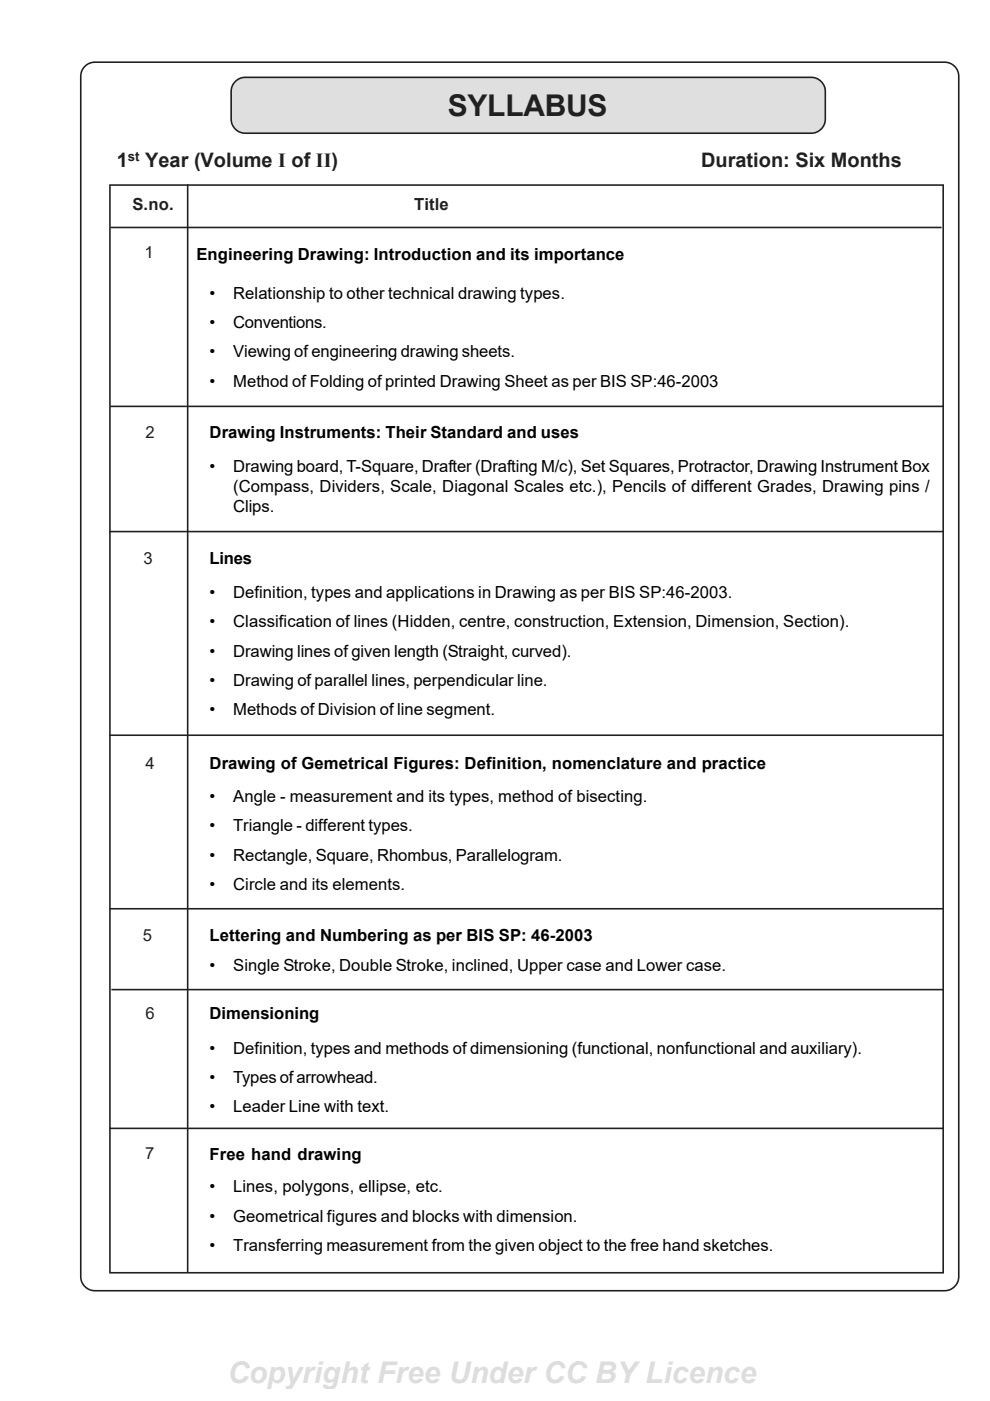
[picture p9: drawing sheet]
<svg xmlns="http://www.w3.org/2000/svg" width="210mm" height="297mm" viewBox="0 0 210 297" stroke-linecap="round" stroke-linejoin="round" font-family="sans-serif">
<defs><g id="words">
<text font-size="6.3" fill="#231f20" x="95" y="24.6">SYLLABUS</text>
<g font-size="4.2" fill="#231f20">
<text x="24.8" y="35.5">1</text>
<text x="30.8" y="35.5">Year (Volume I of II)</text>
<text x="148.7" y="35.5">Duration: Six Months</text>
</g>
<g font-size="3.5" fill="#231f20">
<text x="28.1" y="44.5">S.no.</text>
<text x="87.8" y="44.5">Title</text>
<text x="30.6" y="54.6">1</text>
<text x="30.8" y="92.9">2</text>
<text x="30.4" y="119.6">3</text>
<text x="30.9" y="163">4</text>
<text x="30.3" y="199.5">5</text>
<text x="30.8" y="216.1">6</text>
<text x="30.8" y="245.8">7</text>
</g>
<g font-size="3.5">
<text x="41.7" y="55.1">Engineering Drawing: Introduction and its importance</text>
<text x="44.4" y="63.3">•</text>
<text x="49.4" y="63.3">Relationship to other technical drawing types.</text>
<text x="44.4" y="69.5">•</text>
<text x="49.4" y="69.5">Conventions.</text>
<text x="44.4" y="75.7">•</text>
<text x="49.4" y="75.7">Viewing of engineering drawing sheets.</text>
<text x="44.4" y="82">•</text>
<text x="49.4" y="82">Method of Folding of printed Drawing Sheet as per BIS SP:46-2003</text>
<text x="44.4" y="92.9">Drawing Instruments: Their Standard and uses</text>
<text x="44.4" y="100.2">•</text>
<text x="49.4" y="100.2">Drawing board, T-Square, Drafter (Drafting M/c), Set Squares, Protractor, Drawing Instrument Box</text>
<text x="49.4" y="104.4">(Compass, Dividers, Scale, Diagonal Scales etc.), Pencils of different Grades, Drawing pins /</text>
<text x="49.4" y="108.6">Clips.</text>
<text x="44.4" y="119.6">Lines</text>
<text x="44.4" y="126.8">•</text>
<text x="49.4" y="126.8">Definition, types and applications in Drawing as per BIS SP:46-2003.</text>
<text x="44.4" y="133">•</text>
<text x="49.4" y="133">Classification of lines (Hidden, centre, construction, Extension, Dimension, Section).</text>
<text x="44.4" y="139.2">•</text>
<text x="49.4" y="139.2">Drawing lines of given length (Straight, curved).</text>
<text x="44.4" y="145.5">•</text>
<text x="49.4" y="145.5">Drawing of parallel lines, perpendicular line.</text>
<text x="44.4" y="151.7">•</text>
<text x="49.4" y="151.7">Methods of Division of line segment.</text>
<text x="44.4" y="163">Drawing of Gemetrical Figures: Definition, nomenclature and practice</text>
<text x="44.4" y="170">•</text>
<text x="49.4" y="170">Angle - measurement and its types, method of bisecting.</text>
<text x="44.4" y="176.2">•</text>
<text x="49.4" y="176.2">Triangle - different types.</text>
<text x="44.4" y="182.5">•</text>
<text x="49.4" y="182.5">Rectangle, Square, Rhombus, Parallelogram.</text>
<text x="44.4" y="188.7">•</text>
<text x="49.4" y="188.7">Circle and its elements.</text>
<text x="44.4" y="199.5">Lettering and Numbering as per BIS SP: 46-2003</text>
<text x="44.4" y="205.8">•</text>
<text x="49.4" y="205.8">Single Stroke, Double Stroke, inclined, Upper case and Lower case.</text>
<text x="44.4" y="216.1">Dimensioning</text>
<text x="44.4" y="223.4">•</text>
<text x="49.4" y="223.4">Definition, types and methods of dimensioning (functional, nonfunctional and auxiliary).</text>
<text x="44.4" y="229.6">•</text>
<text x="49.4" y="229.6">Types of arrowhead.</text>
<text x="44.4" y="235.8">•</text>
<text x="49.4" y="235.8">Leader Line with text.</text>
<text x="44.4" y="245.8">Free hand drawing</text>
<text x="44.4" y="252.8">•</text>
<text x="49.4" y="252.8">Lines, polygons, ellipse, etc.</text>
<text x="44.4" y="259.1">•</text>
<text x="49.4" y="259.1">Geometrical figures and blocks with dimension.</text>
<text x="44.4" y="265.3">•</text>
<text x="49.4" y="265.3">Transferring measurement from the given object to the free hand sketches.</text>
</g>
<text font-size="2.8" fill="#231f20" x="27.1" y="34.2">st</text>
</g></defs>
<path d="M18 14.1l1.2-.8 .9-.1h180.2a3 3 0 0 1 3 3v254.5a3 3 0 0 1-3 3h-180.2a3 3 0 0 1-3-3v-254.5l.3-1.4z" fill="none" stroke="#231f20" stroke-width=".34"/>
<path d="M49.9 17.3l.8-.6 1.3-.3h120a3 3 0 0 1 3 3v5.8a3 3 0 0 1-3 3h-120a3 3 0 0 1-3-3v-6.3l.3-.9z" fill-rule="evenodd" fill="#d7e1e7" stroke="#231f20" stroke-width=".34"/>
<path d="M23.3 39.2h176.7v230.6h-176.7zM39.8 39.1v230.7M23.4 48.2h176.2M23.4 86.2h176.5M23.2 112.7h176.7M23.2 155.9h176.7M23.2 192.7h176.7M23.6 209.8h176.5M23.2 239.2h176.7" fill="none" stroke="#231f20" stroke-width=".34"/>
<use href="#words"/>
</svg>
